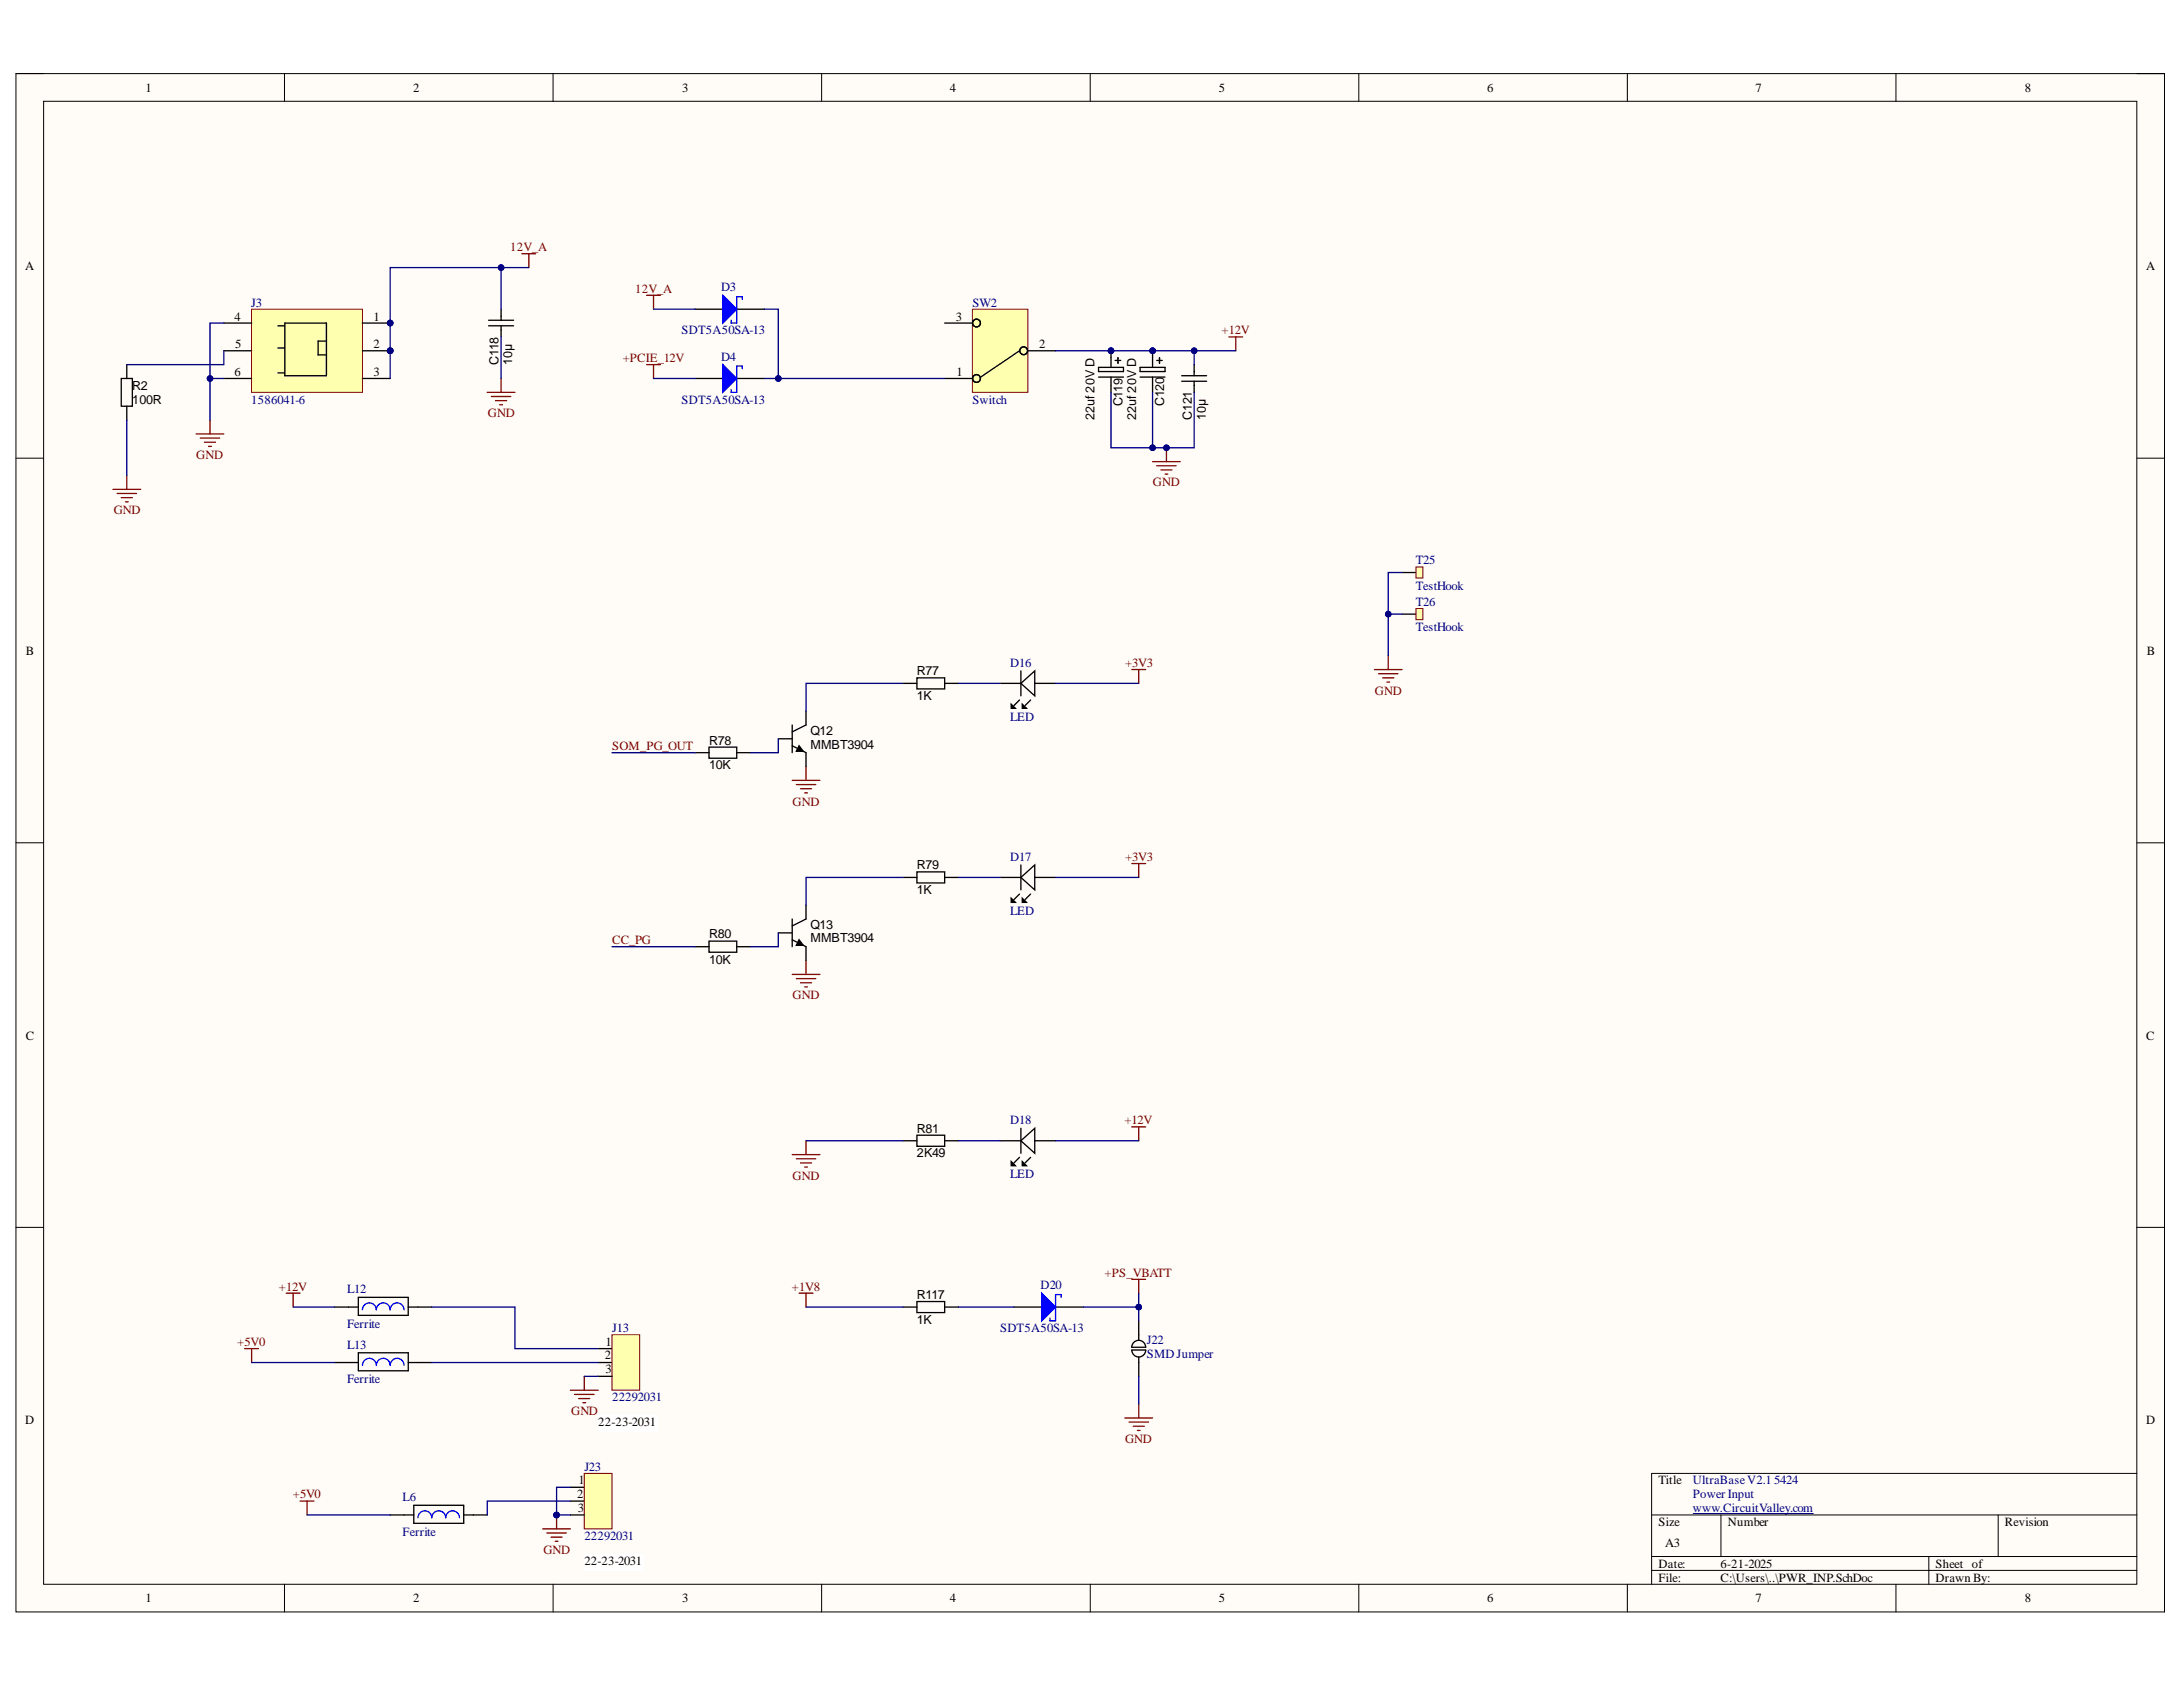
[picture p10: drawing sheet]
<svg xmlns="http://www.w3.org/2000/svg" width="279mm" height="216mm" viewBox="0 0 279 216" stroke-linecap="round" stroke-linejoin="round" font-family="sans-serif">
<defs><g id="words">
<g font-size="1.6">
<text x="18.6" y="11.8">1</text>
<text x="52.9" y="11.8">2</text>
<text x="87.3" y="11.8">3</text>
<text x="121.6" y="11.8">4</text>
<text x="156" y="11.8">5</text>
<text x="190.4" y="11.8">6</text>
<text x="224.7" y="11.8">7</text>
<text x="259.1" y="11.8">8</text>
<text x="3.2" y="34.6">A</text>
<text x="274.7" y="34.6">A</text>
<text x="30" y="41">4</text>
<text x="47.8" y="41">1</text>
<text x="122.3" y="41">3</text>
<text x="30.1" y="44.6">5</text>
<text x="47.8" y="44.6">2</text>
<text x="63.8" y="46.7" transform="rotate(-90 63.8 46.7)">C118</text>
<text x="65.6" y="46.7" transform="rotate(-90 65.6 46.7)">10µ</text>
<text x="133" y="44.6">2</text>
<text x="16.9" y="51.7">100R</text>
<text x="16.9" y="49.9">R2</text>
<text x="30" y="48.1">6</text>
<text x="47.8" y="48.1">3</text>
<text x="122.4" y="48.1">1</text>
<text x="140.1" y="53.8" transform="rotate(-90 140.1 53.8)">22uf 20V D</text>
<text x="143.7" y="52" transform="rotate(-90 143.7 52)">C119</text>
<text x="145.4" y="53.8" transform="rotate(-90 145.4 53.8)">22uf 20V D</text>
<text x="149" y="52" transform="rotate(-90 149 52)">C120</text>
<text x="152.5" y="53.8" transform="rotate(-90 152.5 53.8)">C121</text>
<text x="154.3" y="53.8" transform="rotate(-90 154.3 53.8)">10µ</text>
<text x="3.3" y="83.8">B</text>
<text x="274.8" y="83.8">B</text>
<text x="117.3" y="89.6">1K</text>
<text x="117.3" y="86.4">R77</text>
<text x="90.8" y="95.3">R78</text>
<text x="103.7" y="95.8">MMBT3904</text>
<text x="103.7" y="94.1">Q12</text>
<text x="90.8" y="98.5">10K</text>
<text x="117.3" y="111.2">R79</text>
<text x="103.7" y="118.8">Q13</text>
<text x="117.3" y="114.4">1K</text>
<text x="90.8" y="123.3">10K</text>
<text x="90.8" y="120.1">R80</text>
<text x="103.7" y="120.6">MMBT3904</text>
<text x="3.3" y="133">C</text>
<text x="274.7" y="133">C</text>
<text x="117.3" y="148.1">2K49</text>
<text x="117.3" y="145">R81</text>
<text x="117.3" y="166.2">R117</text>
<text x="77.4" y="174">2</text>
<text x="77.5" y="172.3">1</text>
<text x="117.3" y="169.4">1K</text>
<text x="77.5" y="175.8">3</text>
<text x="3.2" y="182.2">D</text>
<text x="76.6" y="182.5">22-23-2031</text>
<text x="274.7" y="182.2">D</text>
<text x="73.9" y="191.7">2</text>
<text x="74" y="190">1</text>
<text x="212.3" y="190">Title</text>
<text x="73.9" y="193.5">3</text>
<text x="212.3" y="195.3">Size</text>
<text x="221.2" y="195.3">Number</text>
<text x="256.6" y="195.3">Revision</text>
<text x="74.8" y="200.3">22-23-2031</text>
<text x="212.3" y="200.6">Date:</text>
<text x="212.3" y="202.4">File:</text>
<text x="213.1" y="198">A3</text>
<text x="220.2" y="200.6">6-21-2025</text>
<text x="220.2" y="202.4">C:\Users\..\PWR_INP.SchDoc</text>
<text x="247.7" y="200.6">Sheet of</text>
<text x="247.7" y="202.4">Drawn By:</text>
<text x="18.6" y="205">1</text>
<text x="52.9" y="205">2</text>
<text x="87.3" y="205">3</text>
<text x="121.6" y="205">4</text>
<text x="156" y="205">5</text>
<text x="190.4" y="205">6</text>
<text x="224.7" y="205">7</text>
<text x="259.1" y="205">8</text>
</g>
<g font-size="1.6" fill="#800000">
<text x="65.3" y="32.1">12V_A</text>
<text x="81.3" y="37.5">12V_A</text>
<text x="79.7" y="46.4">+PCIE_12V</text>
<text x="156.3" y="42.8">+12V</text>
<text x="62.4" y="53.4">GND</text>
<text x="25.1" y="58.7">GND</text>
<text x="14.6" y="65.8">GND</text>
<text x="147.5" y="62.3">GND</text>
<text x="144" y="85.3">+3V3</text>
<text x="176" y="88.9">GND</text>
<text x="78.3" y="96">SOM_PG_OUT</text>
<text x="101.4" y="103.1">GND</text>
<text x="144" y="110.2">+3V3</text>
<text x="78.3" y="120.8">CC_PG</text>
<text x="101.4" y="127.9">GND</text>
<text x="143.9" y="143.9">+12V</text>
<text x="101.4" y="151">GND</text>
<text x="35.7" y="165.2">+12V</text>
<text x="101.4" y="165.2">+1V8</text>
<text x="141.4" y="163.4">+PS_VBATT</text>
<text x="30.4" y="172.3">+5V0</text>
<text x="73.1" y="181.1">GND</text>
<text x="144" y="184.6">GND</text>
<text x="37.5" y="191.7">+5V0</text>
<text x="69.5" y="198.9">GND</text>
</g>
<g font-size="1.6" fill="#000080">
<text x="32.1" y="39.2">J3</text>
<text x="92.3" y="37.3">D3</text>
<text x="124.5" y="39.2">SW2</text>
<text x="87.2" y="42.8">SDT5A50SA-13</text>
<text x="92.3" y="46.2">D4</text>
<text x="32.1" y="51.7">1586041-6</text>
<text x="87.2" y="51.7">SDT5A50SA-13</text>
<text x="124.5" y="51.7">Switch</text>
<text x="181.2" y="72.2">T25</text>
<text x="181.2" y="75.4">TestHook</text>
<text x="181.2" y="77.6">T26</text>
<text x="181.2" y="80.7">TestHook</text>
<text x="129.3" y="85.3">D16</text>
<text x="129.3" y="92.3">LED</text>
<text x="129.3" y="110.2">D17</text>
<text x="129.3" y="117.1">LED</text>
<text x="129.3" y="143.9">D18</text>
<text x="129.3" y="150.8">LED</text>
<text x="44.4" y="165.5">L12</text>
<text x="133.2" y="165">D20</text>
<text x="44.4" y="172.6">L13</text>
<text x="44.4" y="169.9">Ferrite</text>
<text x="78.3" y="170.5">J13</text>
<text x="128" y="170.5">SDT5A50SA-13</text>
<text x="146.8" y="172">J22</text>
<text x="146.8" y="173.8">SMDJumper</text>
<text x="44.4" y="177">Ferrite</text>
<text x="78.3" y="179.3">22292031</text>
<text x="74.8" y="188.2">J23</text>
<text x="216.7" y="190">UltraBaseV2.1</text>
<text x="216.7" y="191.7">Power Input</text>
<text x="227.1" y="190">5424</text>
<text x="51.5" y="192.1">L6</text>
<text x="51.5" y="196.6">Ferrite</text>
<text x="74.8" y="197.1">22292031</text>
<text x="216.7" y="193.5">www.CircuitValley.com</text>
</g>
</g></defs>
<path d="M2 9.4h275v196.9h-275z" fill-rule="evenodd" fill="#fffcf8"/>
<path d="M2 9.4h275v196.9h-275z" fill="none" stroke="#000" stroke-width=".13"/>
<path d="M5.6 13h267.9v189.8h-267.9z" fill-rule="evenodd" fill="#fffcf8"/>
<g fill="none" stroke="#000" stroke-width=".13">
<path d="M2 9.4h3.6M5.6 13h267.9v189.8h-267.9zM36.4 9.4v3.6M70.8 9.4v3.6M105.2 9.4v3.6M139.5 9.4v3.6M173.9 9.4v3.6M208.3 9.4v3.6M242.7 9.4v3.6M273.5 9.4h3.5v3.6M2 58.6h3.6M273.5 58.6h3.5"/>
<path d="M2 107.9h3.6M273.5 107.9h3.5M2 157.1h3.6M273.5 157.1h3.5M211.4 193.9h62.1M211.4 199.2h62.1M220.3 193.9v5.3M246.9 199.2v3.6M255.7 193.9v5.3M273.5 188.6h-62.1v14.2M36.4 202.8v3.5M70.8 202.8v3.5"/>
<path d="M105.2 202.8v3.5M139.5 202.8v3.5M173.9 202.8v3.5M208.3 202.8v3.5M211.4 201h62.1M242.7 202.8v3.5M277 202.8v3.5"/>
</g>
<circle cx="49.9" cy="41.3" r=".36" fill="#000080"/>
<circle cx="49.9" cy="41.3" r=".36" fill="none" stroke="#000080" stroke-width=".13"/>
<circle cx="49.9" cy="44.9" r=".36" fill="#000080"/>
<circle cx="49.9" cy="44.9" r=".36" fill="none" stroke="#000080" stroke-width=".13"/>
<path d="M32.2 39.6h14.2v10.6h-14.2z" fill-rule="evenodd" fill="#ffffb0"/>
<path d="M32.2 39.6h14.2v10.6h-14.2z" fill="none" stroke="#800000" stroke-width=".13"/>
<path d="M46.4 41.3h3.5" fill="none" stroke="#000" stroke-width=".17"/>
<circle cx="49.9" cy="41.3" r=".36" fill="#000080"/>
<circle cx="49.9" cy="41.3" r=".36" fill="none" stroke="#000080" stroke-width=".13"/>
<path d="M46.4 44.9h3.5" fill="none" stroke="#000" stroke-width=".17"/>
<circle cx="49.9" cy="44.9" r=".36" fill="#000080"/>
<circle cx="49.9" cy="44.9" r=".36" fill="none" stroke="#000080" stroke-width=".13"/>
<path d="M89 39.6h3.5M94.3 39.6h3.5M28.6 48.4h3.6M28.6 41.3h3.6M28.6 44.9h3.6M35.6 47.7h.9M35.6 44.5h.9M35.6 41.7h.9M36.5 41.3h5.3v6.8h-5.3zM41.8 43.6h-1.1v1.8h1.1M46.4 48.4h3.5" fill="none" stroke="#000" stroke-width=".17"/>
<path d="M66.8 32.5h1.8M67.7 32.5v1.7M25.1 55.5h3.5M25.6 56.1h2.5M26.2 56.6h1.4M26.7 57.1h.4M26.9 53.8v1.7" fill="none" stroke="#800000" stroke-width=".17"/>
<path d="M92.5 37.8l1.8 1.8-1.8 1.7z" fill="#00f"/>
<path d="M92.5 37.8l1.8 1.8-1.8 1.7zM95 38.3v-.3h-.7v3.3h-.7v-.3" fill="none" stroke="#00f" stroke-width=".17"/>
<path d="M89 48.4h3.5M94.3 48.4h3.5" fill="none" stroke="#000" stroke-width=".17"/>
<path d="M92.5 46.7l1.8 1.7-1.8 1.8z" fill="#00f"/>
<path d="M92.5 46.7l1.8 1.7-1.8 1.8zM95 47.2v-.4h-.7v3.4h-.7v-.3" fill="none" stroke="#00f" stroke-width=".17"/>
<path d="M82.8 37.8h1.7M83.6 37.8v1.8M82.8 46.7h1.7M83.6 46.7v1.7" fill="none" stroke="#800000" stroke-width=".17"/>
<path d="M124.5 39.6h7.1v10.6h-7.1z" fill-rule="evenodd" fill="#ffffb0"/>
<path d="M124.5 39.6h7.1v10.6h-7.1z" fill="none" stroke="#800000" stroke-width=".13"/>
<g fill="none" stroke="#000" stroke-width=".17">
<path d="M120.9 48.4h3.6M120.9 41.3h3.6M130.5 44.9l-5 3.4M131.6 44.9h3.5"/>
<circle cx="125" cy="41.3" r=".5"/>
<circle cx="125" cy="48.4" r=".5"/>
<circle cx="131" cy="44.9" r=".5"/>
</g>
<path d="M157.3 43.1h1.7M158.2 43.1v1.8" fill="none" stroke="#800000" stroke-width=".17"/>
<circle cx="142.2" cy="44.9" r=".36" fill="#000080"/>
<circle cx="142.2" cy="44.9" r=".36" fill="none" stroke="#000080" stroke-width=".13"/>
<path d="M142.2 44.9v.9" fill="none" stroke="#000" stroke-width=".17"/>
<circle cx="142.2" cy="44.9" r=".36" fill="#000080"/>
<circle cx="142.2" cy="44.9" r=".36" fill="none" stroke="#000080" stroke-width=".13"/>
<path d="M140.6 47h3.2v.6h-3.2zM140.6 48.3h3.2M142.2 45.8v1.2M142.2 48.3v1.9M142.7 46.1h.7M143.1 45.8v.7" fill="none" stroke="#000" stroke-width=".17"/>
<circle cx="147.5" cy="44.9" r=".36" fill="#000080"/>
<circle cx="147.5" cy="44.9" r=".36" fill="none" stroke="#000080" stroke-width=".13"/>
<path d="M147.5 44.9v.9" fill="none" stroke="#000" stroke-width=".17"/>
<circle cx="147.5" cy="44.9" r=".36" fill="#000080"/>
<circle cx="147.5" cy="44.9" r=".36" fill="none" stroke="#000080" stroke-width=".13"/>
<path d="M145.9 47h3.2v.6h-3.2zM145.9 48.3h3.2M147.5 45.8v1.2M147.5 48.3v1.9M148 46.1h.8M148.4 45.8v.7M151.2 48.8h3.2M151.2 48.1h3.2M152.8 46.7v1.4M152.8 48.8v1.4" fill="none" stroke="#000" stroke-width=".17"/>
<path d="M147.5 59.1h3.6M148 59.6h2.5M149.3 57.3v1.8M148.6 60.1h1.4M149.1 60.7h.4" fill="none" stroke="#800000" stroke-width=".17"/>
<circle cx="149.3" cy="57.3" r=".35" fill="#000080"/>
<circle cx="149.3" cy="57.3" r=".35" fill="none" stroke="#000080" stroke-width=".13"/>
<g fill="none" stroke="#000" stroke-width=".17">
<path d="M64.1 39.6v1.4M62.5 41.7h3.2M62.5 41h3.2M64.1 41.7v1.4M89 96.3h1.7M90.7 95.6h3.6v1.4h-3.6zM94.3 96.3h1.8M115.6 87.5h1.8M117.4 86.7h3.5v1.5h-3.5zM120.9 87.5h1.8M115.6 112.3h1.8M117.4 111.6h3.5v1.4h-3.5z"/>
<path d="M120.9 112.3h1.8M89 121.2h1.7M90.7 120.4h3.6v1.5h-3.6zM94.3 121.2h1.8M115.6 146h1.8M117.4 145.3h3.5v1.4h-3.5zM120.9 146h1.8M76.5 172.6h1.8M76.6 174.4h1.7"/>
</g>
<g fill="none" stroke="#800000" stroke-width=".17">
<path d="M62.4 50.2h3.5M62.9 50.7h2.5M63.4 51.3h1.4M64 51.8h.3M64.1 48.4v1.8M101.4 99.9h3.5M103.2 98.1v1.8M144.9 85.7h1.7M145.7 85.7v1.8M101.9 100.4h2.5M102.5 100.9h1.4M103 101.5h.3"/>
<path d="M144.9 110.5h1.7M145.7 110.5v1.8M101.4 124.7h3.5M101.9 125.2h2.5M102.5 125.8h1.4M103 126.3h.3M103.2 122.9v1.8M101.4 147.8h3.5M101.9 148.3h2.5M102.5 148.8h1.4M103 149.4h.3M103.2 146v1.8"/>
<path d="M144.9 144.2h1.7M145.7 144.2v1.8"/>
</g>
<path d="M78.3 170.8h3.6v7.1h-3.6z" fill-rule="evenodd" fill="#ffffb0"/>
<path d="M78.3 170.8h3.6v7.1h-3.6z" fill="none" stroke="#800000" stroke-width=".13"/>
<g fill="none" stroke="#000" stroke-width=".17">
<path d="M128 87.5h2.7M129.4 90.1l.6 .6h-.6zM130.5 89.6l-.7 .7M130.7 87.5l1.7-1.6v3.2zM130.7 85.9v3.2M130.8 90.1l.6 .6h-.6zM131.9 89.6l-.7 .7M132.4 87.5h2.7M128 112.3h2.7M129.4 115l.6 .5h-.6zM130.5 114.4l-.7 .7M130.7 112.3l1.7-1.6v3.2z"/>
<path d="M130.7 110.7v3.2M130.8 115l.6 .5h-.6zM131.9 114.4l-.7 .7M132.4 112.3h2.7M128 146h2.7M129.4 148.7l.6 .5h-.6zM130.5 148.1l-.7 .7M130.7 146l1.7-1.6v3.2zM130.7 144.4v3.2M130.8 148.7l.6 .5h-.6zM131.9 148.1l-.7 .7M132.4 146h2.7"/>
<path d="M42.8 174.4h3.1M42.8 167.3h3.1M45.9 166h6.3v2.3h-6.3zM45.9 173.1h6.4v2.3h-6.4zM52.2 167.3h3.1M52.3 174.4h3M76.6 176.1h1.7M129.8 167.3h3.5M135.1 167.3h3.5"/>
</g>
<path d="M46.4 167.6a.89 .89 0 0 1 .9-.9 .89 .89 0 0 1 .9 .9 .89 .89 0 0 1 .9-.9 .89 .89 0 0 1 .8 .9 .89 .89 0 0 1 .9-.9 .89 .89 0 0 1 .9 .9M46.4 174.7a.89 .89 0 0 1 .9-.9 .89 .89 0 0 1 .9 .9 .88 .88 0 0 1 .9-.9 .88 .88 0 0 1 .8 .9 .89 .89 0 0 1 .9-.9 .89 .89 0 0 1 .9 .9" fill="none" stroke="#00f" stroke-width=".17"/>
<path d="M31.3 172.6h1.8M32.2 172.6v1.8M36.6 165.5h1.8M37.5 165.5v1.8M73 177.9h3.6M73.5 178.5h2.5M74.1 179h1.4M74.6 179.5h.4M74.8 176.1v1.8" fill="none" stroke="#800000" stroke-width=".17"/>
<path d="M129.4 90.1l.6 .6h-.6zM130.8 90.1l.6 .6h-.6zM129.4 115l.6 .5h-.6zM130.8 115l.6 .5h-.6zM129.4 148.7l.6 .5h-.6zM130.8 148.7l.6 .5h-.6z" fill="#000"/>
<path d="M133.3 165.5l1.8 1.8-1.8 1.7z" fill="#00f"/>
<path d="M133.3 165.5l1.8 1.8-1.8 1.7zM135.8 166v-.3h-.7v3.3h-.7v-.3" fill="none" stroke="#00f" stroke-width=".17"/>
<path d="M102.3 165.5h1.8M103.2 165.5v1.8M144.9 163.7h1.7M145.7 163.7v1.8M145.7 179.7v1.8M144 181.5h3.5M144.5 182h2.5M145 182.5h1.5M145.6 183.1h.3" fill="none" stroke="#800000" stroke-width=".17"/>
<path d="M115.6 167.3h1.8M117.4 166.6h3.5v1.4h-3.5zM120.9 167.3h1.8M144.9 172.8h1.7a.89 .89 0 0 1-.9 .9 .89 .89 0 0 1-.8-.9zM145.1 171.8a.89 .89 0 0 1 1-.2 .89 .89 0 0 1 .5 .8h-1.7v-.3zM145.7 169v2.5M145.7 173.7v2.4M73 190.3h1.8M73 192.1h1.8" fill="none" stroke="#000" stroke-width=".17"/>
<path d="M74.8 188.6h3.5v7.1h-3.5z" fill-rule="evenodd" fill="#ffffb0"/>
<path d="M74.8 188.6h3.5v7.1h-3.5z" fill="none" stroke="#800000" stroke-width=".13"/>
<path d="M49.9 193.9h3.1M53 192.6h6.3v2.4h-6.3zM59.3 193.9h3.1M73 193.9h1.8" fill="none" stroke="#000" stroke-width=".17"/>
<path d="M53.5 194.2a.89 .89 0 0 1 .9-.8 .89 .89 0 0 1 .9 .8 .89 .89 0 0 1 .9-.8 .89 .89 0 0 1 .8 .8 .88 .88 0 0 1 .9-.8 .88 .88 0 0 1 .9 .8" fill="none" stroke="#00f" stroke-width=".17"/>
<path d="M38.4 192.1h1.8M39.3 192.1v1.8M69.5 195.7h3.5M70 196.2h2.5M70.5 196.7h1.4M71.1 197.3h.3M71.2 193.9v1.8" fill="none" stroke="#800000" stroke-width=".17"/>
<circle cx="71.2" cy="193.9" r=".35" fill="#000080"/>
<circle cx="71.2" cy="193.9" r=".35" fill="none" stroke="#000080" stroke-width=".13"/>
<g fill="none" stroke="#000" stroke-width=".17">
<path d="M15.5 48.4h1.4v3.6h-1.4zM16.2 46.7v1.7M16.2 52v1.8M179.5 73.3h1.7M99.6 94.6h1.8M101.4 95.4l1.8 .9v1.8M101.4 92.8v3.5M102.3 95.4l.5 .7h-.9zM103.2 91v1.8l-1.8 .9M99.6 119.4h1.8M101.4 117.6v3.6M103.2 115.8v1.8l-1.8 .9"/>
<path d="M101.4 120.3l1.8 .9v1.7M102.3 120.3l.5 .7h-.9z"/>
</g>
<path d="M102.3 95.4l.5 .7h-.9zM102.3 120.3l.5 .7h-.9z" fill="#000"/>
<path d="M181.2 72.6h.9v1.4h-.9z" fill-rule="evenodd" fill="#ffffb0"/>
<path d="M181.2 72.6h.9v1.4h-.9z" fill="none" stroke="#800000" stroke-width=".13"/>
<path d="M179.5 78.6h1.7" fill="none" stroke="#000" stroke-width=".17"/>
<path d="M181.2 77.9h.9v1.4h-.9z" fill-rule="evenodd" fill="#ffffb0"/>
<path d="M181.2 77.9h.9v1.4h-.9z" fill="none" stroke="#800000" stroke-width=".13"/>
<path d="M14.5 62.6h3.5M15 63.2h2.5M15.5 63.7h1.4M16.1 64.2h.3M16.2 60.9v1.7M175.9 85.7h3.6M176.4 86.2h2.5M177 86.7h1.4M177.5 87.3h.4M177.7 83.9v1.8" fill="none" stroke="#800000" stroke-width=".17"/>
<path d="M49.9 44.9v3.5" fill="none" stroke="#000080" stroke-width=".17"/>
<circle cx="49.9" cy="44.9" r=".36" fill="#000080"/>
<circle cx="49.9" cy="44.9" r=".36" fill="none" stroke="#000080" stroke-width=".13"/>
<path d="M67.7 34.2h-17.8v10.7" fill="none" stroke="#000080" stroke-width=".17"/>
<circle cx="49.9" cy="44.9" r=".36" fill="#000080"/>
<circle cx="49.9" cy="44.9" r=".36" fill="none" stroke="#000080" stroke-width=".13"/>
<circle cx="49.9" cy="41.3" r=".36" fill="#000080"/>
<circle cx="49.9" cy="41.3" r=".36" fill="none" stroke="#000080" stroke-width=".13"/>
<circle cx="64.1" cy="34.2" r=".36" fill="#000080"/>
<circle cx="64.1" cy="34.2" r=".36" fill="none" stroke="#000080" stroke-width=".13"/>
<path d="M26.9 48.4h1.7" fill="none" stroke="#000080" stroke-width=".17"/>
<circle cx="26.9" cy="48.4" r=".35" fill="#000080"/>
<circle cx="26.9" cy="48.4" r=".35" fill="none" stroke="#000080" stroke-width=".13"/>
<path d="M28.6 44.9v1.8h-12.4M28.6 41.3h-1.7v12.5" fill="none" stroke="#000080" stroke-width=".17"/>
<circle cx="26.9" cy="48.4" r=".35" fill="#000080"/>
<circle cx="26.9" cy="48.4" r=".35" fill="none" stroke="#000080" stroke-width=".13"/>
<path d="M83.6 39.6h5.4M97.8 39.6h1.8v8.8h-1.8M83.6 48.4h5.4" fill="none" stroke="#000080" stroke-width=".17"/>
<circle cx="99.6" cy="48.4" r=".35" fill="#000080"/>
<circle cx="99.6" cy="48.4" r=".35" fill="none" stroke="#000080" stroke-width=".13"/>
<path d="M99.6 48.4h21.3" fill="none" stroke="#000080" stroke-width=".17"/>
<circle cx="99.6" cy="48.4" r=".35" fill="#000080"/>
<circle cx="99.6" cy="48.4" r=".35" fill="none" stroke="#000080" stroke-width=".13"/>
<path d="M135.1 44.9h23.1" fill="none" stroke="#000080" stroke-width=".17"/>
<circle cx="142.2" cy="44.9" r=".36" fill="#000080"/>
<circle cx="142.2" cy="44.9" r=".36" fill="none" stroke="#000080" stroke-width=".13"/>
<circle cx="147.5" cy="44.9" r=".36" fill="#000080"/>
<circle cx="147.5" cy="44.9" r=".36" fill="none" stroke="#000080" stroke-width=".13"/>
<circle cx="152.8" cy="44.9" r=".36" fill="#000080"/>
<circle cx="152.8" cy="44.9" r=".36" fill="none" stroke="#000080" stroke-width=".13"/>
<path d="M152.8 44.9v1.8" fill="none" stroke="#000080" stroke-width=".17"/>
<circle cx="152.8" cy="44.9" r=".36" fill="#000080"/>
<circle cx="152.8" cy="44.9" r=".36" fill="none" stroke="#000080" stroke-width=".13"/>
<path d="M142.2 50.2v7.1h10.6v-7.1" fill="none" stroke="#000080" stroke-width=".17"/>
<circle cx="147.5" cy="57.3" r=".35" fill="#000080"/>
<circle cx="147.5" cy="57.3" r=".35" fill="none" stroke="#000080" stroke-width=".13"/>
<circle cx="149.3" cy="57.3" r=".35" fill="#000080"/>
<circle cx="149.3" cy="57.3" r=".35" fill="none" stroke="#000080" stroke-width=".13"/>
<path d="M147.5 50.2v7.1" fill="none" stroke="#000080" stroke-width=".17"/>
<circle cx="147.5" cy="57.3" r=".35" fill="#000080"/>
<circle cx="147.5" cy="57.3" r=".35" fill="none" stroke="#000080" stroke-width=".13"/>
<path d="M64.1 34.2v5.4" fill="none" stroke="#000080" stroke-width=".17"/>
<circle cx="64.1" cy="34.2" r=".36" fill="#000080"/>
<circle cx="64.1" cy="34.2" r=".36" fill="none" stroke="#000080" stroke-width=".13"/>
<g fill="none" stroke="#000080" stroke-width=".17">
<path d="M78.3 96.3h10.7M115.6 87.5h-12.4v3.5M122.7 87.5h5.3M135.1 87.5h10.6M115.6 112.3h-12.4v3.5M122.7 112.3h5.3M135.1 112.3h10.6M78.3 121.2h10.7M103.2 146h12.4M122.7 146h5.3M135.1 146h10.6M32.2 174.4h10.6"/>
<path d="M37.5 167.3h5.3M55.3 167.3h10.6v5.3h10.6M55.3 174.4h21.3M74.8 176.1h1.8M103.2 167.3h12.4M122.7 167.3h7.1M145.7 167.3v1.7M145.7 176.1v3.6"/>
</g>
<circle cx="145.7" cy="167.3" r=".35" fill="#000080"/>
<circle cx="145.7" cy="167.3" r=".35" fill="none" stroke="#000080" stroke-width=".13"/>
<path d="M145.7 165.5v1.8h-7.1" fill="none" stroke="#000080" stroke-width=".17"/>
<circle cx="145.7" cy="167.3" r=".35" fill="#000080"/>
<circle cx="145.7" cy="167.3" r=".35" fill="none" stroke="#000080" stroke-width=".13"/>
<path d="M39.3 193.9h10.6M71.2 193.9h1.8M73 192.1h-10.6v1.8" fill="none" stroke="#000080" stroke-width=".17"/>
<circle cx="71.2" cy="193.9" r=".35" fill="#000080"/>
<circle cx="71.2" cy="193.9" r=".35" fill="none" stroke="#000080" stroke-width=".13"/>
<path d="M73 190.3h-1.8v3.6" fill="none" stroke="#000080" stroke-width=".17"/>
<circle cx="71.2" cy="193.9" r=".35" fill="#000080"/>
<circle cx="71.2" cy="193.9" r=".35" fill="none" stroke="#000080" stroke-width=".13"/>
<path d="M64.1 43.1v5.3M179.5 73.3h-1.8v5.3h1.8M99.6 94.6v1.7h-3.5M99.6 119.4v1.8h-3.5" fill="none" stroke="#000080" stroke-width=".17"/>
<circle cx="177.7" cy="78.6" r=".35" fill="#000080"/>
<circle cx="177.7" cy="78.6" r=".35" fill="none" stroke="#000080" stroke-width=".13"/>
<path d="M177.7 78.6v5.3" fill="none" stroke="#000080" stroke-width=".17"/>
<circle cx="177.7" cy="78.6" r=".35" fill="#000080"/>
<circle cx="177.7" cy="78.6" r=".35" fill="none" stroke="#000080" stroke-width=".13"/>
<path d="M16.2 53.8v7.1" fill="none" stroke="#000080" stroke-width=".17"/>
<path d="M76.6 181.1h7.6v2.1h-7.6z" fill-rule="evenodd" fill="#fff"/>
<path d="M76.6 181.1h7.6v2.1h-7.6z" fill="none" stroke="#fff" stroke-width=".13"/>
<path d="M74.8 198.9h7.6v2.1h-7.6z" fill-rule="evenodd" fill="#fff"/>
<path d="M74.8 198.9h7.6v2.1h-7.6z" fill="none" stroke="#fff" stroke-width=".13"/>
<path d="M216.7 193.7h15.4" fill="none" stroke="#000080" stroke-width=".13"/>
<use href="#words"/>
</svg>
